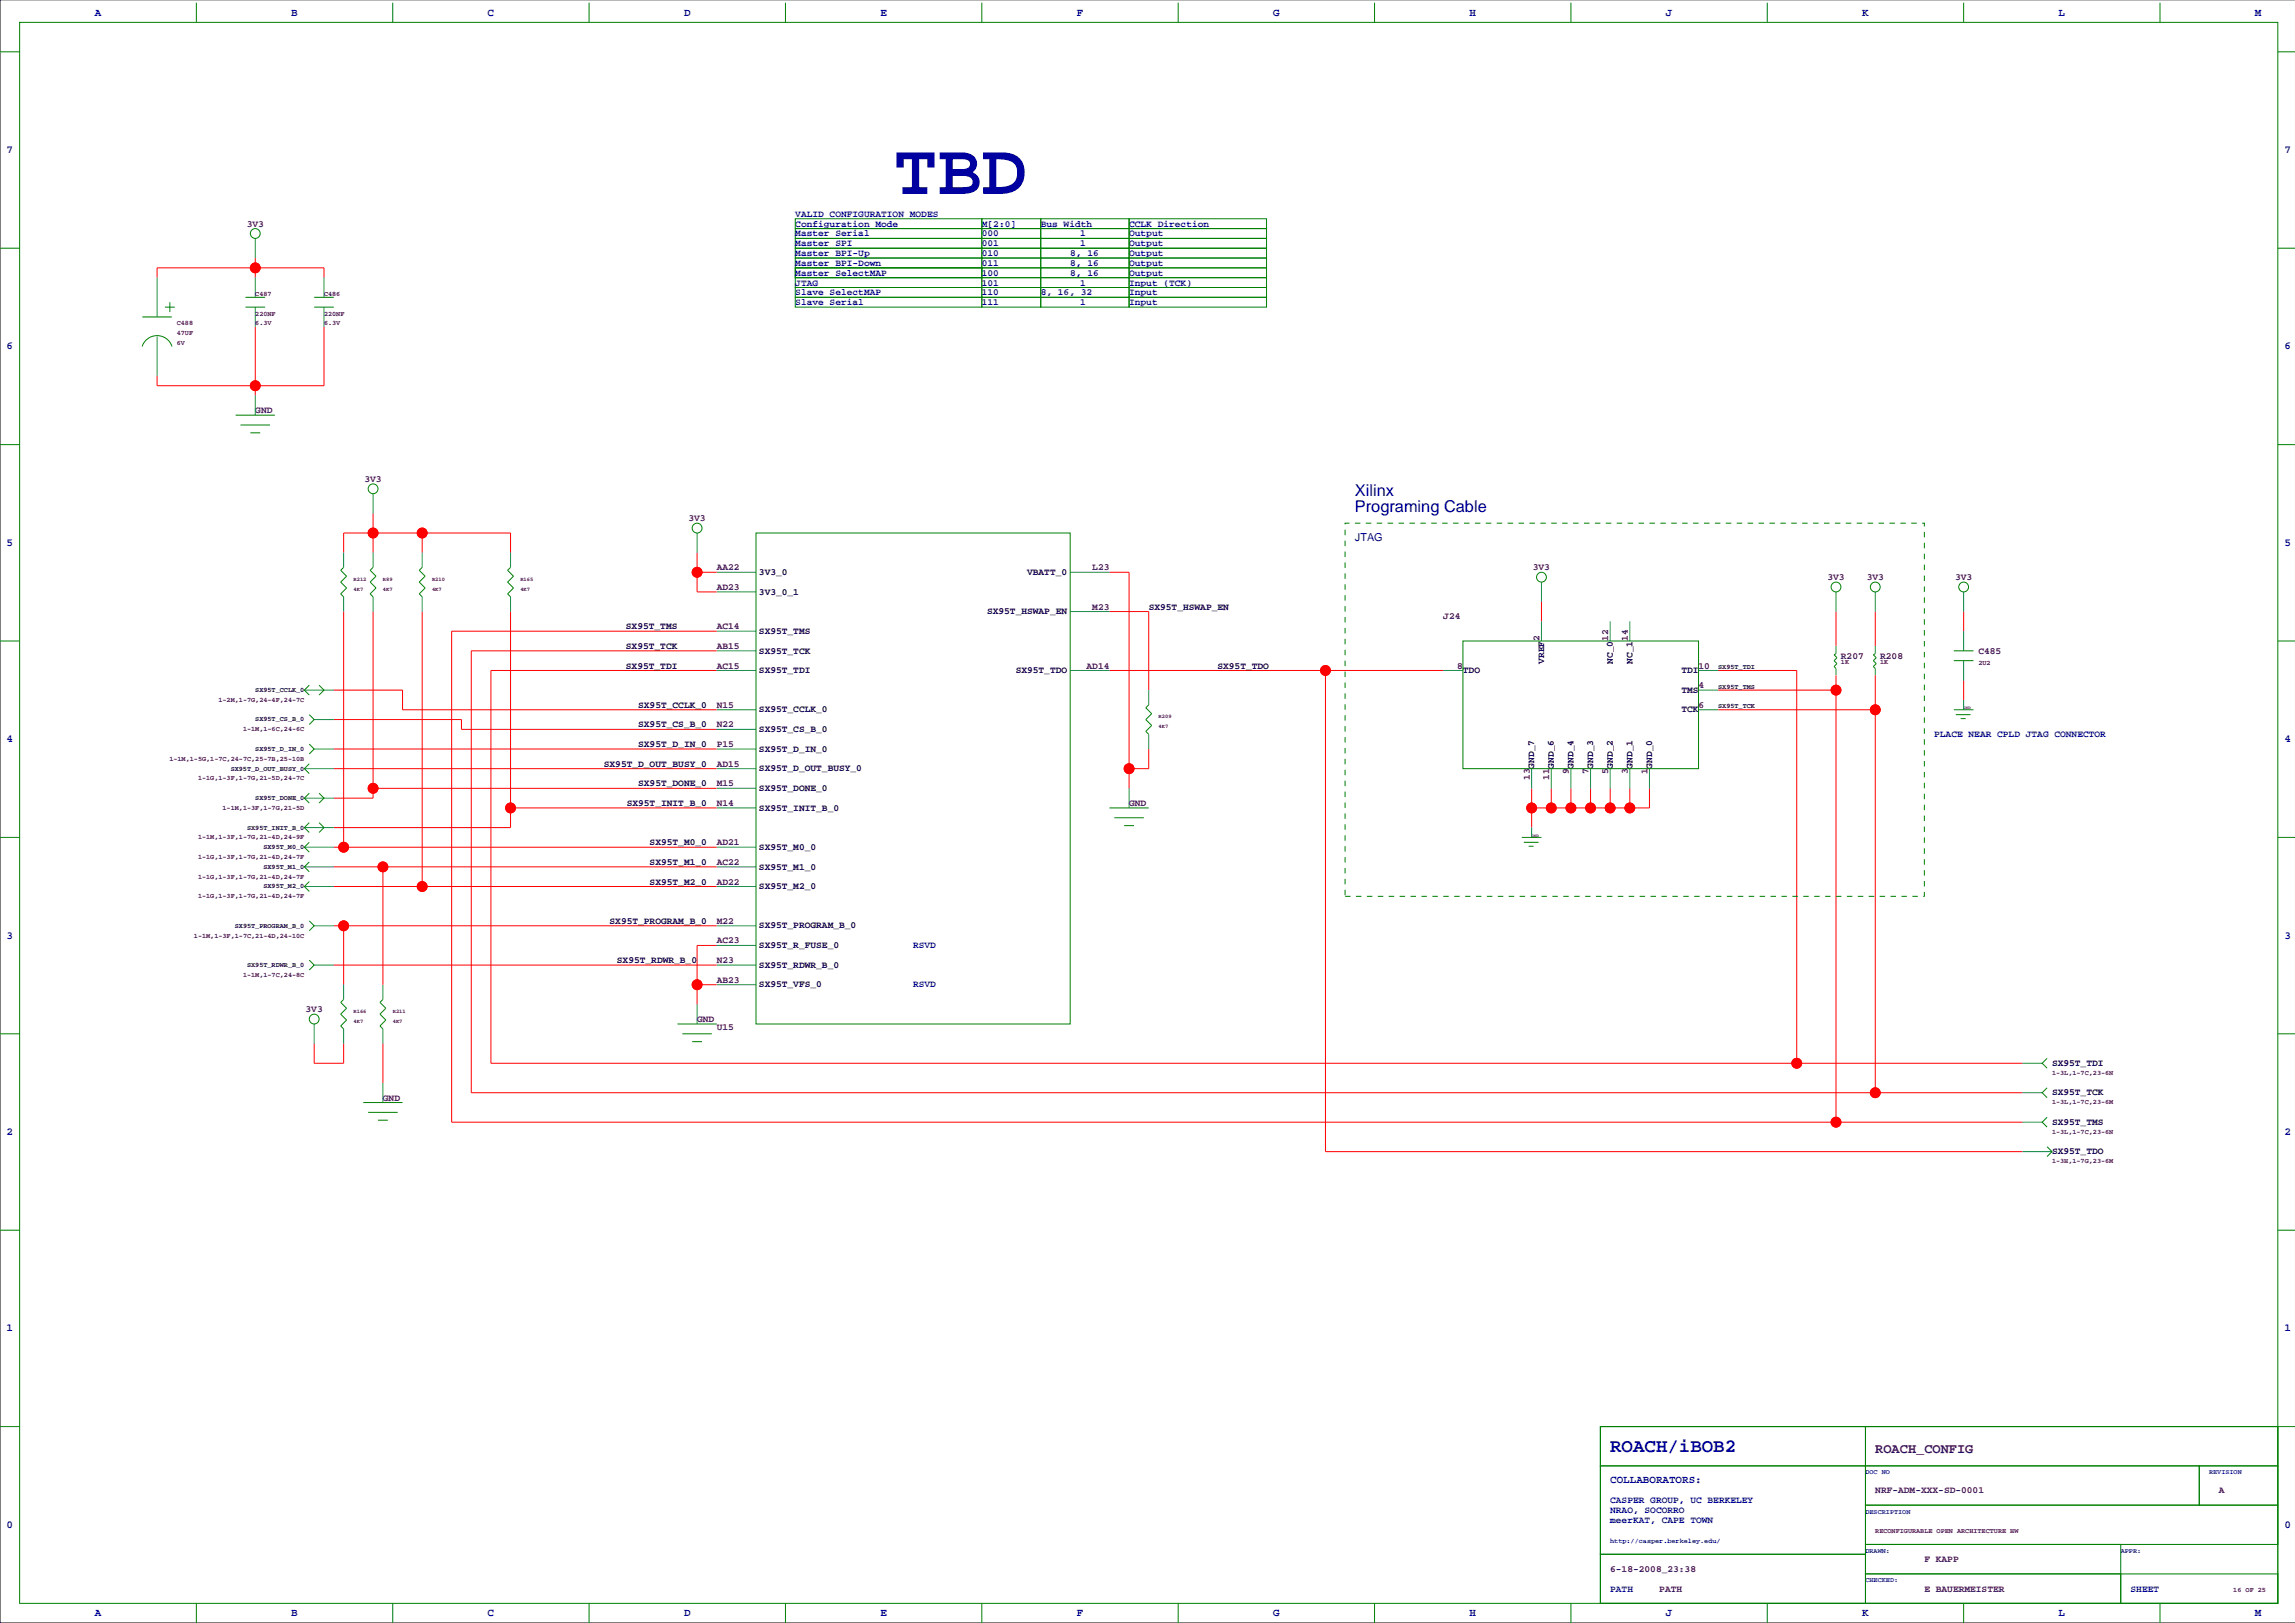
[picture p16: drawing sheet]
<svg xmlns="http://www.w3.org/2000/svg" width="594mm" height="420mm" viewBox="0 0 594 420" stroke-linecap="round" stroke-linejoin="round" font-family="sans-serif">
<defs><g id="words">
<text font-size="19" fill="#0000a0" x="231.1" y="50.2">TBD</text>
<text font-size="4.9" fill="#0000a0" x="416.6" y="375.6">ROACH/iBOB2</text>
<g font-size="4.2" fill="#0000a0">
<text x="350.5" y="128.2">Xilinx</text>
<text x="350.5" y="132.5">Programing Cable</text>
</g>
<text font-size="3.5" fill="#400040" x="485.1" y="375.9">ROACH_CONFIG</text>
<g font-size="2.8" fill="#0000a0">
<text x="24.6" y="4">A</text>
<text x="75.4" y="4">B</text>
<text x="126.2" y="4">C</text>
<text x="177" y="4">D</text>
<text x="227.8" y="4">E</text>
<text x="278.6" y="4">F</text>
<text x="329.4" y="4">G</text>
<text x="380.2" y="4">H</text>
<text x="431" y="4">J</text>
<text x="481.8" y="4">K</text>
<text x="532.6" y="4">L</text>
<text x="583.4" y="4">M</text>
<text x="1.7" y="39.6">7</text>
<text x="591" y="39.6">7</text>
<text x="1.7" y="90.4">6</text>
<text x="591" y="90.4">6</text>
<text x="1.7" y="141.2">5</text>
<text x="350.5" y="139.9">JTAG</text>
<text x="591" y="141.2">5</text>
<text x="1.7" y="192">4</text>
<text x="591" y="192">4</text>
<text x="1.7" y="242.8">3</text>
<text x="591" y="242.8">3</text>
<text x="1.7" y="293.6">2</text>
<text x="591" y="293.6">2</text>
<text x="1.7" y="344.4">1</text>
<text x="591" y="344.4">1</text>
<text x="416.6" y="383.7">COLLABORATORS:</text>
<text x="1.7" y="395.2">0</text>
<text x="591" y="395.2">0</text>
<text x="24.6" y="418.1">A</text>
<text x="75.4" y="418.1">B</text>
<text x="126.2" y="418.1">C</text>
<text x="177" y="418.1">D</text>
<text x="227.8" y="418.1">E</text>
<text x="278.6" y="418.1">F</text>
<text x="329.4" y="418.1">G</text>
<text x="380.2" y="418.1">H</text>
<text x="431" y="418.1">J</text>
<text x="481.8" y="418.1">K</text>
<text x="532.6" y="418.1">L</text>
<text x="583.4" y="418.1">M</text>
</g>
<g font-size="2.5" fill="#400040">
<text x="63.8" y="58.6">3V3</text>
<text x="66" y="106.9">GND</text>
<text x="94.3" y="124.7">3V3</text>
<text x="178.1" y="134.8">3V3</text>
<text x="185.4" y="147.5">AA22</text>
<text x="282.6" y="147.5">L23</text>
<text x="396.6" y="147.5">3V3</text>
<text x="185.4" y="152.6">AD23</text>
<text x="472.8" y="150.1">3V3</text>
<text x="482.9" y="150.1">3V3</text>
<text x="505.8" y="150.1">3V3</text>
<text x="282.6" y="157.7">M23</text>
<text x="373.4" y="160.2">J24</text>
<text x="185.4" y="167.8">AB15</text>
<text x="185.4" y="162.8">AC14</text>
<text x="398.3" y="165.8" transform="rotate(-90 398.3 165.8)">2</text>
<text x="416.1" y="165.8" transform="rotate(-90 416.1 165.8)">12</text>
<text x="421.1" y="165.8" transform="rotate(-90 421.1 165.8)">14</text>
<text x="185.4" y="172.9">AC15</text>
<text x="281.1" y="172.9">AD14</text>
<text x="377" y="172.9">8</text>
<text x="439.4" y="172.9">10</text>
<text x="476.2" y="170.4">R207</text>
<text x="486.4" y="170.4">R208</text>
<text x="511.8" y="169.1">C485</text>
<text x="439.4" y="178">4</text>
<text x="185.4" y="183.1">N15</text>
<text x="439.4" y="183.1">6</text>
<text x="185.4" y="188.2">N22</text>
<text x="185.4" y="193.2">P15</text>
<text x="185.4" y="198.3">AD15</text>
<text x="185.4" y="203.4">M15</text>
<text x="395.7" y="201.8" transform="rotate(-90 395.7 201.8)">13</text>
<text x="400.8" y="201.8" transform="rotate(-90 400.8 201.8)">11</text>
<text x="405.9" y="200.3" transform="rotate(-90 405.9 200.3)">9</text>
<text x="411" y="200.3" transform="rotate(-90 411 200.3)">7</text>
<text x="416.1" y="200.3" transform="rotate(-90 416.1 200.3)">5</text>
<text x="421.1" y="200.3" transform="rotate(-90 421.1 200.3)">3</text>
<text x="426.2" y="200.3" transform="rotate(-90 426.2 200.3)">1</text>
<text x="185.4" y="208.5">N14</text>
<text x="292.1" y="208.5">GND</text>
<text x="185.4" y="218.6">AD21</text>
<text x="185.4" y="223.7">AC22</text>
<text x="185.4" y="228.8">AD22</text>
<text x="185.4" y="239">M22</text>
<text x="185.4" y="244">AC23</text>
<text x="185.4" y="249.1">N23</text>
<text x="185.4" y="254.2">AB23</text>
<text x="79.1" y="261.8">3V3</text>
<text x="180.3" y="264.4">GND</text>
<text x="185.4" y="266.5">U15</text>
<text x="99.1" y="284.7">GND</text>
<text x="485.1" y="386.3">NRF-ADM-XXX-SD-0001</text>
<text x="574" y="386.3">A</text>
<text x="416.6" y="406.6">6-18-2008_23:38</text>
<text x="497.8" y="404.1">F KAPP</text>
<text x="429.3" y="411.7">PATH</text>
<text x="497.8" y="411.7">E BAUERMEISTER</text>
</g>
<g font-size="2.5" fill="#0000a0">
<text x="205.7" y="58.6">Configuration Mode</text>
<text x="205.7" y="56.1">VALID CONFIGURATION MODES</text>
<text x="254" y="58.6">M[2:0]</text>
<text x="269.2" y="58.6">Bus Width</text>
<text x="292.1" y="58.6">CCLK Direction</text>
<text x="205.7" y="61.2">Master Serial</text>
<text x="205.7" y="63.7">Master SPI</text>
<text x="254" y="61.2">000</text>
<text x="254" y="63.7">001</text>
<text x="279.4" y="61.2">1</text>
<text x="279.4" y="63.7">1</text>
<text x="292.1" y="63.7">Output</text>
<text x="292.1" y="61.2">Output</text>
<text x="205.7" y="71.3">Master SelectMAP</text>
<text x="205.7" y="68.8">Master BPI-Down</text>
<text x="205.7" y="66.2">Master BPI-Up</text>
<text x="254" y="66.2">010</text>
<text x="254" y="68.8">011</text>
<text x="254" y="71.3">100</text>
<text x="276.9" y="71.3">8, 16</text>
<text x="276.9" y="68.8">8, 16</text>
<text x="276.9" y="66.2">8, 16</text>
<text x="292.1" y="71.3">Output</text>
<text x="292.1" y="68.8">Output</text>
<text x="292.1" y="66.2">Output</text>
<text x="205.7" y="76.4">Slave SelectMAP</text>
<text x="205.7" y="73.9">JTAG</text>
<text x="254" y="73.9">101</text>
<text x="254" y="76.4">110</text>
<text x="269.2" y="76.4">8, 16, 32</text>
<text x="279.4" y="73.9">1</text>
<text x="292.1" y="73.9">Input (TCK)</text>
<text x="292.1" y="76.4">Input</text>
<text x="205.7" y="78.9">Slave Serial</text>
<text x="254" y="78.9">111</text>
<text x="279.4" y="78.9">1</text>
<text x="292.1" y="78.9">Input</text>
<text x="500.4" y="190.7">PLACE NEAR CPLD JTAG CONNECTOR</text>
<text x="236.2" y="245.2">RSVD</text>
<text x="236.2" y="255.4">RSVD</text>
<text x="416.6" y="388.8">CASPER GROUP, UC BERKELEY</text>
<text x="416.6" y="391.4">NRAO, SOCORRO</text>
<text x="416.6" y="393.9">meerKAT, CAPE TOWN</text>
<text x="416.6" y="411.7">PATH</text>
<text x="551.2" y="411.7">SHEET</text>
</g>
<g font-size="2.5">
<text x="196.3" y="148.7">3V3_0</text>
<text x="265.7" y="148.7">VBATT_0</text>
<text x="196.3" y="153.8">3V3_0_1</text>
<text x="255.4" y="158.9">SX95T_HSWAP_EN</text>
<text x="297.2" y="157.7">SX95T_HSWAP_EN</text>
<text x="161.9" y="162.8">SX95T_TMS</text>
<text x="161.9" y="167.8">SX95T_TCK</text>
<text x="196.3" y="164">SX95T_TMS</text>
<text x="161.9" y="172.9">SX95T_TDI</text>
<text x="196.3" y="169">SX95T_TCK</text>
<text x="315" y="172.9">SX95T_TDO</text>
<text x="399.5" y="171.7" transform="rotate(-90 399.5 171.7)">VREF</text>
<text x="417.3" y="171.7" transform="rotate(-90 417.3 171.7)">NC_0</text>
<text x="422.3" y="171.7" transform="rotate(-90 422.3 171.7)">NC_1</text>
<text x="196.3" y="174.1">SX95T_TDI</text>
<text x="262.8" y="174.1">SX95T_TDO</text>
<text x="378.5" y="174.1">TDO</text>
<text x="435" y="179.2">TMS</text>
<text x="435" y="174.1">TDI</text>
<text x="165.1" y="183.1">SX95T_CCLK_0</text>
<text x="196.3" y="184.3">SX95T_CCLK_0</text>
<text x="435" y="184.3">TCK</text>
<text x="165.1" y="188.2">SX95T_CS_B_0</text>
<text x="196.3" y="189.4">SX95T_CS_B_0</text>
<text x="165.1" y="193.2">SX95T_D_IN_0</text>
<text x="196.3" y="194.4">SX95T_D_IN_0</text>
<text x="156.2" y="198.3">SX95T_D_OUT_BUSY_0</text>
<text x="165.1" y="203.4">SX95T_DONE_0</text>
<text x="196.3" y="199.5">SX95T_D_OUT_BUSY_0</text>
<text x="396.9" y="198.8" transform="rotate(-90 396.9 198.8)">GND_7</text>
<text x="402" y="198.8" transform="rotate(-90 402 198.8)">GND_6</text>
<text x="407.1" y="198.8" transform="rotate(-90 407.1 198.8)">GND_4</text>
<text x="412.2" y="198.8" transform="rotate(-90 412.2 198.8)">GND_3</text>
<text x="417.3" y="198.8" transform="rotate(-90 417.3 198.8)">GND_2</text>
<text x="422.3" y="198.8" transform="rotate(-90 422.3 198.8)">GND_1</text>
<text x="427.4" y="198.8" transform="rotate(-90 427.4 198.8)">GND_0</text>
<text x="162.1" y="208.5">SX95T_INIT_B_0</text>
<text x="196.3" y="204.6">SX95T_DONE_0</text>
<text x="196.3" y="209.7">SX95T_INIT_B_0</text>
<text x="168.1" y="218.6">SX95T_M0_0</text>
<text x="196.3" y="219.8">SX95T_M0_0</text>
<text x="168.1" y="223.7">SX95T_M1_0</text>
<text x="196.3" y="224.9">SX95T_M1_0</text>
<text x="168.1" y="228.8">SX95T_M2_0</text>
<text x="196.3" y="230">SX95T_M2_0</text>
<text x="157.7" y="239">SX95T_PROGRAM_B_0</text>
<text x="196.3" y="240.2">SX95T_PROGRAM_B_0</text>
<text x="196.3" y="245.2">SX95T_R_FUSE_0</text>
<text x="159.6" y="249.1">SX95T_RDWR_B_0</text>
<text x="196.3" y="250.3">SX95T_RDWR_B_0</text>
<text x="196.3" y="255.4">SX95T_VFS_0</text>
<text x="530.9" y="275.7">SX95T_TDI</text>
<text x="530.9" y="283.3">SX95T_TCK</text>
<text x="530.9" y="291">SX95T_TMS</text>
<text x="530.9" y="298.6">SX95T_TDO</text>
</g>
<g font-size="1.8" fill="#400040">
<text x="66" y="76.5">C487</text>
<text x="83.8" y="76.5">C486</text>
<text x="66" y="81.6">220NF</text>
<text x="83.8" y="81.6">220NF</text>
<text x="45.7" y="84.2">C488</text>
<text x="45.7" y="86.7">47UF</text>
<text x="45.7" y="89.2">6V</text>
<text x="66" y="84.2">6.3V</text>
<text x="83.8" y="84.2">6.3V</text>
<text x="476.2" y="171.8">1K</text>
<text x="486.4" y="171.8">1K</text>
<text x="511.8" y="172">2U2</text>
<text x="56.5" y="181.5">1-2M,1-7G,24-4F,24-7C</text>
<text x="62.9" y="189.2">1-1M,1-6C,24-6C</text>
<text x="43.8" y="196.8">1-1M,1-5G,1-7C,24-7C,25-7B,25-10B</text>
<text x="51.2" y="201.9">1-1G,1-3F,1-7G,21-5D,24-7C</text>
<text x="57.6" y="209.5">1-1M,1-3F,1-7G,21-5D</text>
<text x="51.2" y="217.1">1-1M,1-3F,1-7G,21-4D,24-9F</text>
<text x="51.2" y="222.2">1-1G,1-3F,1-7G,21-4D,24-7F</text>
<text x="51.2" y="227.3">1-1G,1-3F,1-7G,21-4D,24-7F</text>
<text x="51.2" y="232.3">1-1G,1-3F,1-7G,21-4D,24-7F</text>
<text x="50.2" y="242.5">1-1M,1-3F,1-7C,21-4D,24-10C</text>
<text x="62.9" y="252.7">1-1M,1-7C,24-8C</text>
<text x="530.9" y="278.1">1-3L,1-7C,23-6N</text>
<text x="530.9" y="285.7">1-3L,1-7C,23-6M</text>
<text x="530.9" y="293.3">1-3L,1-7C,23-6N</text>
<text x="530.9" y="300.9">1-3H,1-7G,23-6M</text>
<text x="485.1" y="396.6">RECONFIGURABLE OPEN ARCHITECTURE HW</text>
<text x="577.8" y="411.8">16 OF 25</text>
</g>
<g font-size="1.8">
<text x="444.5" y="173.1">SX95T_TDI</text>
<text x="66" y="179">SX95T_CCLK_0</text>
<text x="444.5" y="178.1">SX95T_TMS</text>
<text x="444.5" y="183.2">SX95T_TCK</text>
<text x="66" y="186.6">SX95T_CS_B_0</text>
<text x="66" y="194.2">SX95T_D_IN_0</text>
<text x="59.7" y="199.3">SX95T_D_OUT_BUSY_0</text>
<text x="66" y="206.9">SX95T_DONE_0</text>
<text x="63.9" y="214.6">SX95T_INIT_B_0</text>
<text x="68.2" y="219.6">SX95T_M0_0</text>
<text x="68.2" y="224.7">SX95T_M1_0</text>
<text x="68.2" y="229.8">SX95T_M2_0</text>
<text x="60.7" y="240">SX95T_PROGRAM_B_0</text>
<text x="63.9" y="250.1">SX95T_RDWR_B_0</text>
</g>
<g font-size="1.8" fill="#0000a0">
<text x="482.6" y="381.3">DOC NO</text>
<text x="571.5" y="381.3">REVISION</text>
<text x="482.6" y="391.5">DESCRIPTION</text>
<text x="416.6" y="399.1">http://casper.berkeley.edu/</text>
<text x="482.6" y="401.7">DRAWN:</text>
<text x="548.6" y="401.7">APPR:</text>
<text x="482.6" y="409.3">CHECKED:</text>
</g>
<g font-size="1.4" fill="#400040">
<text x="91.4" y="152.8">4K7</text>
<text x="91.4" y="150.3">R212</text>
<text x="99.1" y="150.3">R89</text>
<text x="99.1" y="152.8">4K7</text>
<text x="111.8" y="152.8">4K7</text>
<text x="111.8" y="150.3">R210</text>
<text x="134.6" y="150.3">R165</text>
<text x="134.6" y="152.8">4K7</text>
<text x="299.7" y="185.8">R209</text>
<text x="299.7" y="188.4">4K7</text>
<text x="91.4" y="262">R166</text>
<text x="101.6" y="262">R211</text>
<text x="91.4" y="264.6">4K7</text>
<text x="101.6" y="264.6">4K7</text>
</g>
<g font-size="1.1" fill="#400040">
<text x="508" y="183.4">GND</text>
<text x="396.2" y="216.4">GND</text>
</g>
</g></defs>
<path d="M0 -.1v419.9h593.8" fill="none" stroke="#000" stroke-width=".26"/>
<g fill="none" stroke="#f00" stroke-width=".26">
<path d="M40.6 71.8v-2.5h43.2v2.5M66 66.7v5.1M66 84.5v17.8M83.8 84.5v15.3h-43.2v-2.6M96.5 132.8v10.1M109.2 137.9v5M88.9 142.9v-5h43.2v5M88.9 158.2v60.9M96.5 158.2v48.2h-10.1M109.2 158.2v71.1M132.1 158.2v55.9h-45.7M180.3 142.9v10.2h5.1"/>
<path d="M180.3 148h5.1M287 158.2h10.2v20.3M287 148h5.1v55.9M398.8 155.6v5.1M475 158.2v8.9M485.1 158.2v8.9M508 158.2v5.1M86.4 178.5h17.7v5.1h81.3M185.4 173.4h-58.4v101.6h396.2M185.4 168.3h-63.5v114.3h401.3M185.4 163.3h-68.6v127h406.4M287 173.4h86.4"/>
<path d="M342.9 173.4v124.5h180.3M444.5 173.4h20.3v101.6M444.5 178.5h30.5M475 174.7v115.6M485.1 174.7v107.9M508 176v5M86.4 198.8h99M86.4 186.1h33v2.6h66M86.4 193.7h99M297.2 193.7v5.1h-5.1M444.5 183.6h40.6M86.4 219.1h99"/>
<path d="M96.5 203.9h88.9M132.1 209h53.3M396.2 203.9v10.2M401.3 203.9v5.1M406.4 203.9v5.1M411.5 203.9v5.1M416.6 203.9v5.1M421.6 203.9v5.1M426.7 203.9v5.1h-30.5M86.4 239.5h99M86.4 224.2h99M86.4 229.3h99"/>
<path d="M88.9 239.5v15.2M99.1 224.2v30.5M86.4 249.6h99M180.3 254.7h5.1M185.4 244.5h-5.1v15.3M81.3 269.9v5.1h7.6v-5.1M99.1 269.9v10.2"/>
<circle cx="66" cy="69.3" r="1.27"/>
<circle cx="66" cy="99.8" r="1.27"/>
<circle cx="96.5" cy="137.9" r="1.27"/>
<circle cx="109.2" cy="137.9" r="1.27"/>
<circle cx="180.3" cy="148" r="1.27"/>
<circle cx="342.9" cy="173.4" r="1.27"/>
<circle cx="475" cy="178.5" r="1.27"/>
<circle cx="292.1" cy="198.8" r="1.27"/>
<circle cx="485.1" cy="183.6" r="1.27"/>
<circle cx="88.9" cy="219.1" r="1.27"/>
<circle cx="96.5" cy="203.9" r="1.27"/>
<circle cx="132.1" cy="209" r="1.27"/>
<circle cx="396.2" cy="209" r="1.27"/>
<circle cx="401.3" cy="209" r="1.27"/>
<circle cx="406.4" cy="209" r="1.27"/>
<circle cx="411.5" cy="209" r="1.27"/>
<circle cx="416.6" cy="209" r="1.27"/>
<circle cx="421.6" cy="209" r="1.27"/>
<circle cx="88.9" cy="239.5" r="1.27"/>
<circle cx="99.1" cy="224.2" r="1.27"/>
<circle cx="109.2" cy="229.3" r="1.27"/>
<circle cx="180.3" cy="254.7" r="1.27"/>
<circle cx="464.8" cy="275" r="1.27"/>
<circle cx="475" cy="290.3" r="1.27"/>
<circle cx="485.1" cy="282.6" r="1.27"/>
</g>
<g fill="none" stroke="#008080" stroke-width=".26">
<path d="M40.6 71.8v10.2M66 61.7v5M66 71.8v5.1M66 79.4v5.1M83.8 71.8v5.1M83.8 79.4v5.1M40.6 87.1v10.1M66 102.3v5.1M96.5 127.7v5.1M180.3 137.9v5M88.9 142.9v3.9M88.9 154.4v3.8"/>
<path d="M96.5 142.9v3.9M96.5 154.4v3.8M109.2 142.9v3.9M109.2 154.4v3.8M132.1 142.9v3.9M132.1 154.4v3.8M185.4 153.1h10.2M185.4 148h10.2M276.9 148h10.1M276.9 158.2h10.1M398.8 150.6v5M475 153.1v5.1"/>
<path d="M485.1 153.1v5.1M508 153.1v5.1M78.7 178.5h7.7M185.4 173.4h10.2M185.4 168.3h10.2M185.4 163.3h10.2M276.9 173.4h10.1M297.2 178.5v3.8M373.4 173.4h5.1M398.8 160.7v5.1M416.6 160.7v5.1M421.6 160.7v5.1"/>
<path d="M439.4 178.5h5.1M439.4 173.4h5.1M475 167.1v2M475 172.9v1.8M485.1 167.1v2M485.1 172.9v1.8M508 163.3v5M508 170.9v5.1M78.7 198.8h7.7M81.3 186.1h5.1M81.3 193.7h5.1M185.4 198.8h10.2"/>
<path d="M185.4 193.7h10.2M185.4 183.6h10.2M185.4 188.7h10.2M297.2 189.9v3.8M396.2 198.8v5.1M401.3 198.8v5.1M406.4 198.8v5.1M411.5 198.8v5.1M416.6 198.8v5.1M421.6 198.8v5.1M426.7 198.8v5.1M439.4 183.6h5.1"/>
<path d="M508 181v2.6M78.7 219.1h7.7M78.7 206.4h7.7M78.7 214.1h7.7M185.4 219.1h10.2M185.4 203.9h10.2M185.4 209h10.2M292.1 203.9v5.1M396.2 214.1v2.5M78.7 229.3h7.7M78.7 224.2h7.7M81.3 239.5h5.1"/>
<path d="M185.4 229.3h10.2M185.4 224.2h10.2M185.4 239.5h10.2M81.3 249.6h5.1M88.9 254.7v3.8M99.1 254.7v3.8M180.3 259.8v5.1M185.4 249.6h10.2M185.4 244.5h10.2M185.4 254.7h10.2M81.3 264.9v5M88.9 266.1v3.8"/>
<path d="M99.1 266.1v3.8M523.2 275h5.1M99.1 280.1v5.1M523.2 290.3h5.1M523.2 297.9h7.7M523.2 282.6h5.1"/>
</g>
<g fill="none" stroke="#008000" stroke-width=".26">
<path d="M0 13.4h5.1M5.1 5.8h584.2v408.9h-584.2zM50.8 .7v5.1M101.6 .7v5.1M152.4 .7v5.1M203.2 .7v5.1M254 .7v5.1M304.8 .7v5.1M355.6 .7v5.1M406.4 .7v5.1M457.2 .7v5.1M508 .7v5.1"/>
<path d="M558.8 .7v5.1M589.3 13.4h4.5M205.7 59.1h48.3v2.6h-48.3zM205.7 56.6h48.3v2.5h-48.3zM254 59.1h15.2v2.6h-15.2zM254 56.6h15.2v2.5h-15.2zM269.2 59.1h22.9v2.6h-22.9zM269.2 56.6h22.9v2.5h-22.9zM292.1 59.1h35.6v2.6h-35.6zM292.1 56.6h35.6v2.5h-35.6zM0 64.2h5.1M42.7 79.4h2.5"/>
<path d="M43.9 78.2v2.5M63.5 76.9h5.1M63.5 79.4h5.1M81.3 76.9h5.1M81.3 79.4h5.1M205.7 76.9h48.3v2.5h-48.3zM205.7 74.4h48.3v2.5h-48.3zM205.7 71.8h48.3v2.6h-48.3zM205.7 69.3h48.3v2.5h-48.3zM205.7 66.7h48.3v2.6h-48.3zM205.7 64.2h48.3v2.5h-48.3zM205.7 61.7h48.3v2.5h-48.3z"/>
<path d="M254 76.9h15.2v2.5h-15.2zM254 74.4h15.2v2.5h-15.2zM254 71.8h15.2v2.6h-15.2zM254 69.3h15.2v2.5h-15.2zM254 66.7h15.2v2.6h-15.2zM254 64.2h15.2v2.5h-15.2zM254 61.7h15.2v2.5h-15.2zM269.2 76.9h22.9v2.5h-22.9zM269.2 71.8h22.9v2.6h-22.9zM269.2 69.3h22.9v2.5h-22.9zM269.2 66.7h22.9v2.6h-22.9zM269.2 64.2h22.9v2.5h-22.9z"/>
<path d="M269.2 61.7h22.9v2.5h-22.9zM269.2 74.4h22.9v2.5h-22.9zM292.1 76.9h35.6v2.5h-35.6zM292.1 71.8h35.6v2.6h-35.6zM292.1 69.3h35.6v2.5h-35.6zM292.1 66.7h35.6v2.6h-35.6zM292.1 64.2h35.6v2.5h-35.6zM292.1 61.7h35.6v2.5h-35.6zM292.1 74.4h35.6v2.5h-35.6zM589.3 64.2h4.5M36.8 89.6a4.1 4.1 0 0 1 3.8-2.8 4.1 4.1 0 0 1 3.9 2.8M36.8 82h7.6"/>
<path d="M0 115h5.1M61 107.4h10.1M62.2 109.9h7.6M64.8 112h2.5M589.3 115h4.5M195.6 137.9h81.3v127h-81.3zM88.9 146.8l-.8 .7 1.6 1.5-1.6 1.6 1.6 1.5-1.6 1.5 .8 .8M96.5 146.8l-.7 .7 1.5 1.5-1.5 1.6 1.5 1.5-1.5 1.5 .7 .8M109.2 146.8l-.7 .7 1.5 1.5-1.5 1.6 1.5 1.5-1.5 1.5 .7 .8M132.1 146.8l-.8 .7 1.5 1.5-1.5 1.6 1.5 1.5-1.5 1.5 .8 .8M0 165.8h5.1M80 177.2l-1.3 1.3 1.3 1.3"/>
<path d="M82.5 177.2l1.3 1.3-1.3 1.3M378.5 165.8h60.9v33h-60.9zM475 169.1l-.5 .3 .7 .7-.7 .8 .7 .7-.7 .8 .5 .5M485.1 169.1l-.5 .3 .8 .7-.8 .8 .8 .7-.8 .8 .5 .5M505.5 170.9h5M505.5 168.3h5M589.3 165.8h4.5M80 197.6l-1.3 1.2 1.3 1.3M80 184.9l1.3 1.2-1.3 1.3M80 192.5l1.3 1.2-1.3 1.3M297.2 182.3l-.8 .8 1.5 1.5-1.5 1.5 1.5 1.5-1.5 1.6 .8 .7M505.5 183.6h5"/>
<path d="M506 184.9h3.8M507.2 185.9h1.3M0 216.6h5.1M80 217.9l-1.3 1.2 1.3 1.3M80 205.2l-1.3 1.2 1.3 1.3M80 212.8l-1.3 1.3 1.3 1.2M82.5 205.2l1.3 1.2-1.3 1.3M82.5 212.8l1.3 1.3-1.3 1.2M287 209h10.2M288.3 211.5h7.6M290.8 213.6h2.6M393.7 216.6h5.1"/>
<path d="M394.2 217.9h3.8M395.5 218.9h1.2M589.3 216.6h4.5M80 228l-1.3 1.3 1.3 1.3M80 223l-1.3 1.2 1.3 1.3M80 238.2l1.3 1.3-1.3 1.2M80 248.4l1.3 1.2-1.3 1.3M88.9 258.5l-.8 .8 1.6 1.5-1.6 1.5 1.6 1.5-1.6 1.6 .8 .7M99.1 258.5l-.8 .8 1.5 1.5-1.5 1.5 1.5 1.5-1.5 1.6 .8 .7M0 267.4h5.1M175.3 264.9h10.1M176.5 267.4h7.6"/>
<path d="M179.1 269.4h2.5M529.6 273.8l-1.3 1.2 1.3 1.3M589.3 267.4h4.5M94 285.2h10.1M95.2 287.7h7.7M97.8 289.8h2.5M529.6 289l-1.3 1.3 1.3 1.2M529.6 296.6l1.3 1.3-1.3 1.3M529.6 281.4l-1.3 1.2 1.3 1.3M0 318.2h5.1M589.3 318.2h4.5M0 369h5.1"/>
<path d="M414 369h68.6v10.2h-68.6zM414 379.2h68.6v22.8h-68.6zM414 369h175.3v45.7h-175.3zM482.6 379.2h86.4v10.1h-86.4zM482.6 369h106.7v10.2h-106.7zM569 379.2h20.3v10.1h-20.3zM589.3 369h4.5M482.6 399.5h66v7.6h-66zM482.6 389.3h106.7v10.2h-106.7zM50.8 414.7v5.1M101.6 414.7v5.1M152.4 414.7v5.1"/>
<path d="M203.2 414.7v5.1M254 414.7v5.1M304.8 414.7v5.1M355.6 414.7v5.1M406.4 414.7v5.1M414 402h68.6v12.7h-68.6zM457.2 414.7v5.1M482.6 407.1h66v7.6h-66zM508 414.7v5.1M548.6 407.1h40.7v7.6h-40.7zM558.8 414.7v5.1"/>
<circle cx="66" cy="60.4" r="1.27"/>
<circle cx="96.5" cy="126.4" r="1.27"/>
<circle cx="180.3" cy="136.6" r="1.27"/>
<circle cx="398.8" cy="149.3" r="1.27"/>
<circle cx="475" cy="151.8" r="1.27"/>
<circle cx="485.1" cy="151.8" r="1.27"/>
<circle cx="508" cy="151.8" r="1.27"/>
<circle cx="81.3" cy="263.6" r="1.27"/>
</g>
<g fill="#f00" stroke="#f00" stroke-width=".26">
<circle cx="88.9" cy="239.5" r="1.27"/>
<circle cx="109.2" cy="137.9" r="1.27"/>
<circle cx="96.5" cy="137.9" r="1.27"/>
<circle cx="132.1" cy="209" r="1.27"/>
<circle cx="96.5" cy="203.9" r="1.27"/>
<circle cx="66" cy="99.8" r="1.27"/>
<circle cx="66" cy="69.3" r="1.27"/>
<circle cx="180.3" cy="148" r="1.27"/>
<circle cx="396.2" cy="209" r="1.27"/>
<circle cx="401.3" cy="209" r="1.27"/>
<circle cx="406.4" cy="209" r="1.27"/>
<circle cx="411.5" cy="209" r="1.27"/>
<circle cx="416.6" cy="209" r="1.27"/>
<circle cx="421.6" cy="209" r="1.27"/>
<circle cx="342.9" cy="173.4" r="1.27"/>
<circle cx="292.1" cy="198.8" r="1.27"/>
<circle cx="180.3" cy="254.7" r="1.27"/>
<circle cx="485.1" cy="282.6" r="1.27"/>
<circle cx="485.1" cy="183.6" r="1.27"/>
<circle cx="464.8" cy="275" r="1.27"/>
<circle cx="88.9" cy="219.1" r="1.27"/>
<circle cx="99.1" cy="224.2" r="1.27"/>
<circle cx="109.2" cy="229.3" r="1.27"/>
<circle cx="475" cy="290.3" r="1.27"/>
<circle cx="475" cy="178.5" r="1.27"/>
</g>
<path d="M348 135.3h149.8v96.5h-149.8z" fill="none" stroke="#008000" stroke-width=".26" stroke-dasharray="1.4 1.4" stroke-linecap="butt"/>
<use href="#words"/>
</svg>
